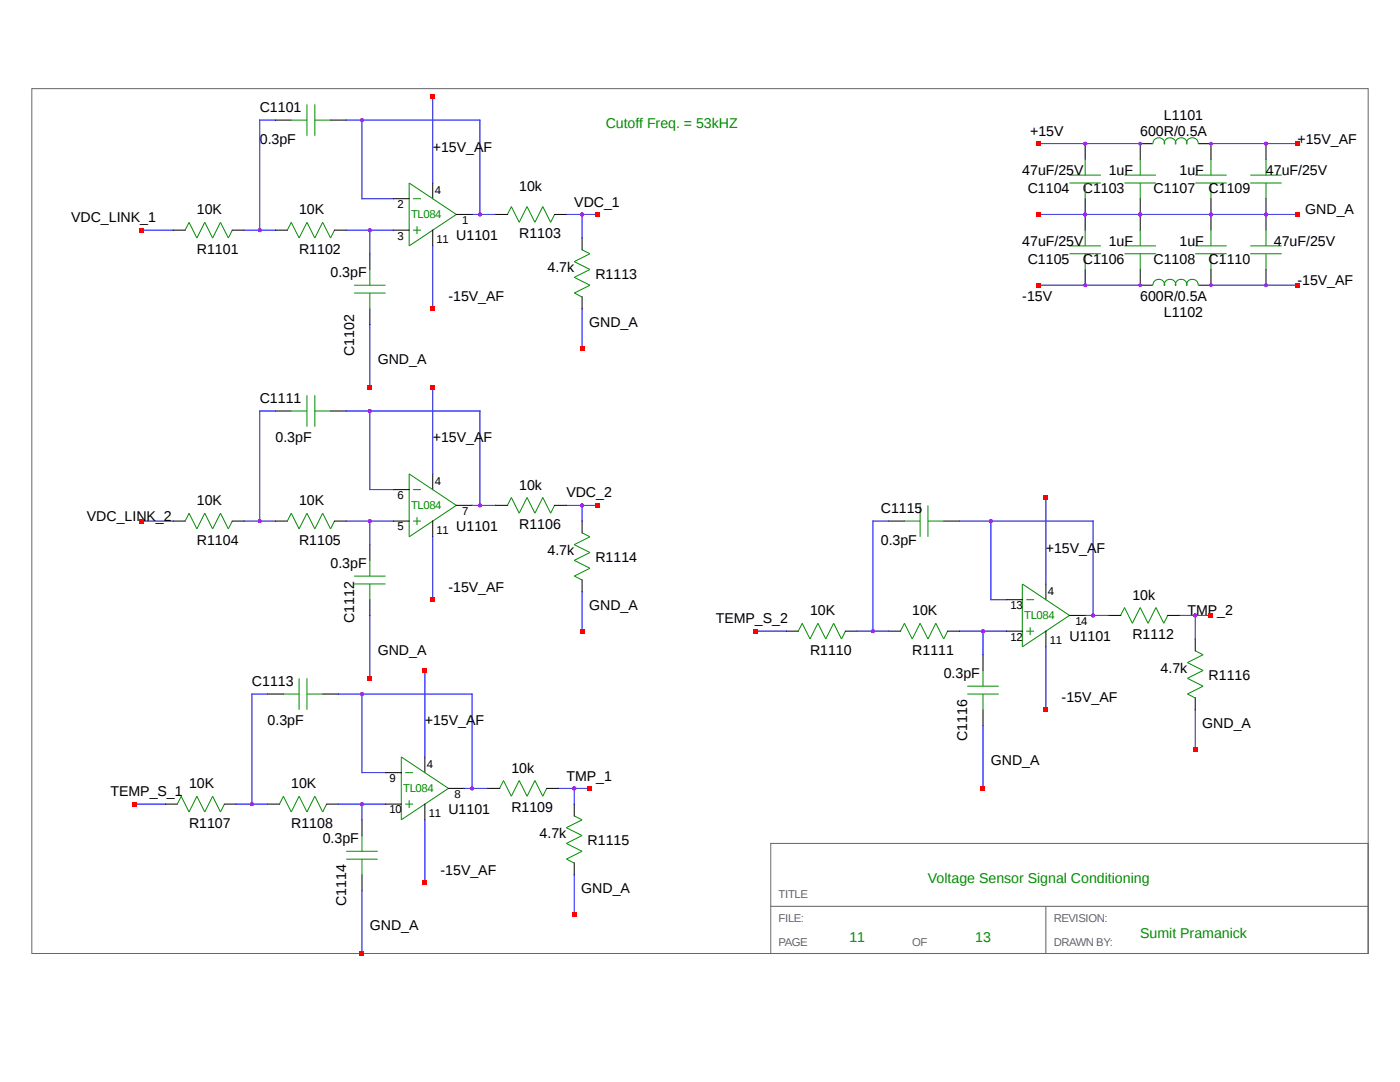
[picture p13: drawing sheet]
<svg xmlns="http://www.w3.org/2000/svg" width="279mm" height="216mm" viewBox="0 0 279 216" stroke-linecap="round" stroke-linejoin="round" font-family="sans-serif">
<defs><g id="words">
<g font-size="2.8">
<text x="51.8" y="22.4">C1101</text>
<text x="232.3" y="24">L1101</text>
<text x="51.8" y="28.7">0.3pF</text>
<text x="205.6" y="27.1">+15V</text>
<text x="227.6" y="27.1">600R/0.5A</text>
<text x="258.9" y="28.7">+15V_AF</text>
<text x="86.4" y="30.2">+15V_AF</text>
<text x="204" y="34.9">47uF/25V</text>
<text x="221.3" y="34.9">1uF</text>
<text x="235.4" y="34.9">1uF</text>
<text x="252.7" y="34.9">47uF/25V</text>
<text x="103.6" y="38.1">10k</text>
<text x="114.6" y="41.2">VDC_1</text>
<text x="205.1" y="38.5">C1104</text>
<text x="216.1" y="38.5">C1103</text>
<text x="230.2" y="38.5">C1107</text>
<text x="241.2" y="38.5">C1109</text>
<text x="14.2" y="44.4">VDC_LINK_1</text>
<text x="39.3" y="42.8">10K</text>
<text x="59.7" y="42.8">10K</text>
<text x="91.1" y="47.9">U1101</text>
<text x="103.6" y="47.5">R1103</text>
<text x="260.5" y="42.8">GND_A</text>
<text x="39.3" y="50.6">R1101</text>
<text x="59.7" y="50.6">R1102</text>
<text x="204" y="49.1">47uF/25V</text>
<text x="205.1" y="52.6">C1105</text>
<text x="216.1" y="52.6">C1106</text>
<text x="221.3" y="49.1">1uF</text>
<text x="230.2" y="52.6">C1108</text>
<text x="235.4" y="49.1">1uF</text>
<text x="241.2" y="52.6">C1110</text>
<text x="254.2" y="49.1">47uF/25V</text>
<text x="66" y="55.3">0.3pF</text>
<text x="109.3" y="54.2">4.7k</text>
<text x="118.8" y="55.7">R1113</text>
<text x="258.9" y="56.9">-15V_AF</text>
<text x="89.5" y="60">-15V_AF</text>
<text x="117.6" y="65.2">GND_A</text>
<text x="204" y="60">-15V</text>
<text x="227.6" y="60">600R/0.5A</text>
<text x="232.3" y="63.2">L1102</text>
<text x="70.7" y="71" transform="rotate(-90 70.7 71)">C1102</text>
<text x="75.4" y="72.6">GND_A</text>
<text x="51.8" y="80.4">C1111</text>
<text x="55" y="88.3">0.3pF</text>
<text x="86.4" y="88.3">+15V_AF</text>
<text x="39.3" y="100.8">10K</text>
<text x="59.7" y="100.8">10K</text>
<text x="103.6" y="97.7">10k</text>
<text x="113" y="99.3">VDC_2</text>
<text x="17.3" y="104">VDC_LINK_2</text>
<text x="91.1" y="105.9">U1101</text>
<text x="103.6" y="105.5">R1106</text>
<text x="175.8" y="102.4">C1115</text>
<text x="39.3" y="108.7">R1104</text>
<text x="59.7" y="108.7">R1105</text>
<text x="66" y="113.4">0.3pF</text>
<text x="109.3" y="110.7">4.7k</text>
<text x="118.8" y="112.2">R1114</text>
<text x="175.8" y="108.7">0.3pF</text>
<text x="208.7" y="110.2">+15V_AF</text>
<text x="89.5" y="118.1">-15V_AF</text>
<text x="226" y="119.7">10k</text>
<text x="70.7" y="124.4" transform="rotate(-90 70.7 124.4)">C1112</text>
<text x="117.6" y="121.6">GND_A</text>
<text x="142.8" y="124.4">TEMP_S_2</text>
<text x="161.7" y="122.8">10K</text>
<text x="182.1" y="122.8">10K</text>
<text x="237" y="122.8">TMP_2</text>
<text x="75.4" y="130.6">GND_A</text>
<text x="161.7" y="130.6">R1110</text>
<text x="182.1" y="130.6">R1111</text>
<text x="213.4" y="127.9">U1101</text>
<text x="226" y="127.5">R1112</text>
<text x="50.3" y="136.9">C1113</text>
<text x="188.3" y="135.4">0.3pF</text>
<text x="231.6" y="134.3">4.7k</text>
<text x="241.2" y="135.8">R1116</text>
<text x="211.9" y="140.1">-15V_AF</text>
<text x="53.4" y="144.8">0.3pF</text>
<text x="84.8" y="144.8">+15V_AF</text>
<text x="193" y="147.9" transform="rotate(-90 193 147.9)">C1116</text>
<text x="239.9" y="145.2">GND_A</text>
<text x="102" y="154.2">10k</text>
<text x="113" y="155.7">TMP_1</text>
<text x="197.7" y="152.6">GND_A</text>
<text x="22" y="158.9">TEMP_S_1</text>
<text x="37.7" y="157.3">10K</text>
<text x="58.1" y="157.3">10K</text>
<text x="37.7" y="165.2">R1107</text>
<text x="58.1" y="165.2">R1108</text>
<text x="89.5" y="162.4">U1101</text>
<text x="102" y="162">R1109</text>
<text x="107.7" y="167.2">4.7k</text>
<text x="64.4" y="168.3">0.3pF</text>
<text x="117.3" y="168.7">R1115</text>
<text x="87.9" y="174.6">-15V_AF</text>
<text x="116" y="178.1">GND_A</text>
<text x="69.1" y="180.8" transform="rotate(-90 69.1 180.8)">C1114</text>
<text x="73.8" y="185.6">GND_A</text>
</g>
<g font-size="2.8" fill="#008b00">
<text x="120.9" y="25.5">Cutoff Freq. = 53kHZ</text>
<text x="185.2" y="176.1">Voltage Sensor Signal Conditioning</text>
<text x="169.5" y="187.9">11</text>
<text x="194.6" y="187.9">13</text>
<text x="227.6" y="187.1">Sumit Pramanick</text>
</g>
<g font-size="2.3">
<text x="79.3" y="41.5">2</text>
<text x="86.8" y="38.8">4</text>
<text x="79.3" y="47.8">3</text>
<text x="92.2" y="44.6">1</text>
<text x="87.1" y="48.6">11</text>
<text x="79.3" y="99.6">6</text>
<text x="86.8" y="96.8">4</text>
<text x="79.3" y="105.8">5</text>
<text x="87.1" y="106.6">11</text>
<text x="92.2" y="102.7">7</text>
<text x="209.1" y="118.8">4</text>
<text x="201.7" y="121.5">13</text>
<text x="214.6" y="124.6">14</text>
<text x="201.7" y="127.8">12</text>
<text x="209.5" y="128.6">11</text>
<text x="85.2" y="153.3">4</text>
<text x="77.7" y="156">9</text>
<text x="90.7" y="159.2">8</text>
<text x="77.7" y="162.3">10</text>
<text x="85.6" y="163.1">11</text>
</g>
<g font-size="2.3" fill="#008b00">
<text x="82" y="43.5">TL084</text>
<text x="82" y="101.5">TL084</text>
<text x="204.4" y="123.5">TL084</text>
<text x="80.5" y="158">TL084</text>
</g>
<g font-size="2.3" fill="#666">
<text x="155.4" y="179.3">TITLE</text>
<text x="155.4" y="184">FILE:</text>
<text x="210.3" y="184">REVISION:</text>
<text x="155.4" y="188.7">PAGE</text>
<text x="182" y="188.7">OF</text>
<text x="210.3" y="188.7">DRAWN BY:</text>
</g>
</g></defs>
<path d="M6.3 17.7h266.7v172.6h-266.7zM153.8 168.3h119.2v22h-119.2zM153.8 180.8h119.2M208.7 180.8v9.5" fill="none" stroke="#666" stroke-width=".2"/>
<g fill="none" stroke="#008b00" stroke-width=".2">
<path d="M58.1 24h3.2M61.3 20.8v6.3M62.8 20.8v6.3M62.8 24h3.2M81.7 36.5l9.4 6.3-9.4 6.3zM82.4 39.7h1.6M213.4 36.5h6.3M213.4 34.9h6.3M216.6 31.8v3.1M216.6 36.5v3.2M224.4 36.5h6.3M224.4 34.9h6.3"/>
<path d="M227.6 31.8v3.1M227.6 36.5v3.2M229.9 28.7h.2a1.15 1.15 0 0 1 1.2-1.2 1.15 1.15 0 0 1 1.1 1.2 1.12 1.12 0 0 1 1.1-1.2 1.12 1.12 0 0 1 1.1 1.2 1.12 1.12 0 0 1 1.1-1.2 1.12 1.12 0 0 1 1.1 1.2 1.15 1.15 0 0 1 1.2-1.2 1.15 1.15 0 0 1 1.1 1.2h.2M238.5 36.5h6.3M238.5 34.9h6.3M241.7 31.8v3.1M241.7 36.5v3.2M249.5 36.5h6.3M249.5 34.9h6.3M252.7 31.8v3.1M252.7 36.5v3.2M36.9 45.9l.8-1.5 1.6 3.1 1.6-3.1 1.5 3.1 1.6-3.1 1.6 3.1 .8-1.6"/>
<path d="M57.3 45.9l.8-1.5 1.6 3.1 1.6-3.1 1.5 3.1 1.6-3.1 1.6 3.1 .7-1.6M70.7 58.5h6.2M70.7 56.9h6.2M73.8 53.8v3.1M73.8 58.5v3.1M82.4 45.9h1.6M83.2 45.1v1.6M102 41.2l1.6 3.2 1.6-3.2 1.6 3.2 1.5-3.2 1.6 3.2 .8-1.6M102.1 41.2l-.8 1.6M116.2 49.8l1.5 .8-3.1 1.6 3.1 1.6-3.1 1.5 3.1 1.6-3.1 1.6 1.6 .8M213.4 50.6h6.3M213.4 49.1h6.3"/>
<path d="M216.6 45.9v3.2M216.6 50.6v3.2M224.4 50.6h6.3M224.4 49.1h6.3M227.6 45.9v3.2M227.6 50.6v3.2M229.9 56.9h.2a1.15 1.15 0 0 1 1.2-1.2 1.15 1.15 0 0 1 1.1 1.3 1.12 1.12 0 0 1 1.1-1.3 1.12 1.12 0 0 1 1.1 1.3 1.12 1.12 0 0 1 1.1-1.3 1.12 1.12 0 0 1 1.1 1.3 1.15 1.15 0 0 1 1.2-1.3 1.15 1.15 0 0 1 1.1 1.2h.2M238.5 50.6h6.3M238.5 49.1h6.3M241.7 45.9v3.2M241.7 50.6v3.2M249.5 50.6h6.3"/>
<path d="M249.5 49.1h6.3M252.7 45.9v3.2M252.7 50.6v3.2M61.3 78.9v6.2M62.8 78.9v6.2M58.1 82h3.2M62.8 82h3.2M81.7 94.6l9.4 6.2-9.4 6.3zM82.4 97.7h1.6M102 99.3l1.6 3.1 1.6-3.1 1.6 3.1 1.5-3.1 1.6 3.1 .8-1.6M102.1 99.3l-.8 1.5M36.9 104l.8-1.6 1.6 3.1 1.6-3.1 1.5 3.1 1.6-3.1 1.6 3.1 .8-1.5"/>
<path d="M57.3 104l.8-1.6 1.6 3.1 1.6-3.1 1.5 3.1 1.6-3.1 1.6 3.1 .7-1.5M70.7 116.5h6.2M70.7 115h6.2M73.8 111.8v3.2M73.8 116.5v3.2M82.4 104h1.6M83.2 103.2v1.6M116.2 106.3l1.5 .8-3.1 1.6 3.1 1.5-3.1 1.6 3.1 1.6-3.1 1.6 1.6 .7M180.5 104h3.1M183.6 100.8v6.3M185.2 104h3.1M185.2 100.8v6.3"/>
<path d="M204 116.5l9.4 6.3-9.4 6.3zM204.8 119.7h1.6M56.6 138.5h3.1M59.7 135.4v6.2M61.3 135.4v6.2M61.3 138.5h3.1M159.3 125.9l.8-1.5 1.6 3.1 1.5-3.1 1.6 3.1 1.6-3.1 1.5 3.1 .8-1.6M179.7 125.9l.8-1.5 1.6 3.1 1.5-3.1 1.6 3.1 1.6-3.1 1.5 3.1 .8-1.6M193 138.5h6.3M193 136.9h6.3M196.2 133.8v3.1M196.2 138.5v3.1"/>
<path d="M204.8 125.9h1.6M205.6 125.2v1.5M223.6 122.8l.8-1.6 1.6 3.2 1.6-3.2 1.5 3.2 1.6-3.2 1.6 3.2 .7-1.6M237 138.5l1.5 .8M238.5 129.9l1.6 .7-3.1 1.6 3.1 1.6-3.1 1.6 3.1 1.5-3.1 1.6M56.6 158.9l1.5 3.1 1.6-3.1 1.6 3.1 1.5-3.1 1.6 3.1 .8-1.5M56.6 158.9l-.8 1.6M80.1 151l9.4 6.3-9.4 6.3zM80.9 154.2h1.5M81.7 159.7v1.5M99.7 157.3l.8-1.6 1.5 3.2 1.6-3.2 1.6 3.2 1.6-3.2 1.5 3.2 .8-1.6M35.4 160.5l.8-1.6 1.5 3.1 1.6-3.1 1.6 3.1 1.5-3.1 1.6 3.1 .8-1.5"/>
<path d="M69.1 171.4h6.3M69.1 169.9h6.3M72.2 166.7v3.2M72.2 171.4v3.2M80.9 160.5h1.5M114.6 162.8l1.6 .8-3.2 1.6 3.2 1.5-3.2 1.6 3.2 1.6-3.2 1.5 1.6 .8"/>
</g>
<g fill="none" stroke="#000" stroke-width=".2">
<path d="M55 24h3.1M66 24h3.1M78.5 39.7h3.2M86.4 36.5v3.2M216.6 28.7v3.1M216.6 39.7v6.2M227.6 39.7v6.2M229.9 28.7h-2.3v3.1M239.3 28.7h2.4v3.1M241.7 39.7v6.2M252.7 28.7v3.1M252.7 39.7v6.2"/>
<path d="M34.6 45.9h2.4M46.4 45.9h2.3M55 45.9h2.4M66.7 45.9h2.4M73.8 50.6v3.2M78.5 45.9h3.2M86.4 45.9v3.2M91.1 42.8h3.1M98.9 42.8h2.4M110.7 42.8h2.3M116.2 47.5v2.3M116.2 59.2v2.4"/>
<path d="M216.6 53.8v3.1M227.6 53.8v3.1h2.3M241.7 53.8v3.1h-2.4M252.7 53.8v3.1M73.8 61.6v3.2M55 82h3.1M66 82h3.1M78.5 97.7h3.2M86.4 94.6v3.1M34.6 104h2.4M46.4 104h2.3M55 104h2.4"/>
<path d="M66.7 104h2.4M73.8 108.7v3.1M73.8 119.7v3.1M78.5 104h3.2M86.4 104v3.1M91.1 100.8h3.1M98.9 100.8h2.4M110.7 100.8h2.3M116.2 104v2.3M116.2 115.7v2.4M177.4 104h3.1M188.3 104h3.2"/>
<path d="M200.9 119.7h3.1M208.7 116.5v3.2M53.4 138.5h3.2M64.4 138.5h3.1M157 125.9h2.3M168.7 125.9h2.4M177.4 125.9h2.3M189.1 125.9h2.4M196.2 130.6v3.2M200.9 125.9h3.1M208.7 125.9v3.2M213.4 122.8h3.2"/>
<path d="M221.3 122.8h2.4M233 122.8h2.4M238.5 127.5v2.4M238.5 139.2v2.4M76.9 154.2h3.2M84.8 151v3.2M89.5 157.3h3.1M97.3 157.3h2.4M109.1 157.3h2.4M196.2 141.6v3.2M33 160.5h2.4M44.8 160.5h2.3"/>
<path d="M53.4 160.5h2.4M65.2 160.5h2.3M72.2 163.6v3.1M72.2 174.6v3.1M76.9 160.5h3.2M84.8 160.5v3.1M114.6 160.5v2.3M114.6 172.2v2.4"/>
</g>
<g fill="none" stroke="#00f" stroke-width=".2">
<path d="M86.4 19.3v17.2M55 24h-3.2v21.9M69.1 24h26.7v18.8M72.2 24v15.7h6.3M207.2 28.7h20.4M241.7 28.7h17.2M28.3 45.9h6.3M48.7 45.9h6.3M69.1 45.9h9.4M73.8 45.9v4.7M86.4 49.1v12.5M94.2 42.8h4.7"/>
<path d="M113 42.8h6.3M116.2 42.8v4.7M207.2 42.8h51.7M207.2 56.9h20.4M241.7 56.9h17.2M73.8 64.8v12.5M86.4 77.3v17.3M116.2 61.6v7.9M55 82h-3.2v22M69.1 82h26.7v18.8M73.8 82v15.7h4.7M208.7 99.3v17.2"/>
<path d="M28.3 104h6.3M48.7 104h6.3M69.1 104h9.4M73.8 104v4.7M86.4 107.1v12.6M94.2 100.8h4.7M113 100.8h6.3M116.2 100.8v3.2M116.2 118.1v7.8M177.4 104h-3.2v21.9M191.5 104h26.6v18.8M197.7 104v15.7h3.2"/>
<path d="M53.4 138.5h-3.1v22M67.5 138.5h26.7v18.8M72.2 138.5v15.7h4.7M73.8 122.8v12.6M84.8 133.8v17.2M150.7 125.9h6.3M171.1 125.9h6.3M191.5 125.9h9.4M196.2 125.9v4.7M208.7 129.1v12.5M216.6 122.8h4.7M235.4 122.8h6.3"/>
<path d="M238.5 122.8v4.7M92.6 157.3h4.7M111.5 157.3h6.2M114.6 157.3v3.2M196.2 144.8v12.5M238.5 141.6v7.9M26.7 160.5h6.3M47.1 160.5h6.3M67.5 160.5h9.4M72.2 160.5v3.1M72.2 177.7v12.6M84.8 163.6v12.5"/>
<path d="M114.6 174.6v7.8"/>
</g>
<g fill="#a020f0">
<circle cx="51.8" cy="45.9" r=".4"/>
<circle cx="95.8" cy="42.8" r=".4"/>
<circle cx="227.6" cy="42.8" r=".4"/>
<circle cx="216.6" cy="42.8" r=".4"/>
<circle cx="216.6" cy="28.7" r=".4"/>
</g>
<path d="M206.7 28.2h.9v.9h-.9z" fill="#f00"/>
<g fill="#a020f0">
<circle cx="227.6" cy="28.7" r=".4"/>
<circle cx="252.7" cy="28.7" r=".4"/>
<circle cx="241.7" cy="28.7" r=".4"/>
</g>
<path d="M258.5 28.2h.9v.9h-.9z" fill="#f00"/>
<g fill="#a020f0">
<circle cx="227.6" cy="42.8" r=".4"/>
<circle cx="216.6" cy="42.8" r=".4"/>
<circle cx="241.7" cy="42.8" r=".4"/>
<circle cx="252.7" cy="42.8" r=".4"/>
</g>
<g fill="#f00">
<path d="M206.7 42.3h.9v1h-.9z"/>
<path d="M258.5 42.3h.9v1h-.9z"/>
</g>
<circle cx="252.7" cy="56.9" r=".4" fill="#a020f0"/>
<path d="M258.5 56.4h.9v1h-.9z" fill="#f00"/>
<g fill="#a020f0">
<circle cx="241.7" cy="56.9" r=".4"/>
<circle cx="216.6" cy="56.9" r=".4"/>
<circle cx="227.6" cy="56.9" r=".4"/>
</g>
<path d="M206.7 56.4h.9v1h-.9z" fill="#f00"/>
<g fill="#a020f0">
<circle cx="216.6" cy="56.9" r=".4"/>
<circle cx="216.6" cy="42.8" r=".4"/>
<circle cx="227.6" cy="42.8" r=".4"/>
<circle cx="241.7" cy="42.8" r=".4"/>
<circle cx="252.7" cy="42.8" r=".4"/>
<circle cx="252.7" cy="28.7" r=".4"/>
<circle cx="252.7" cy="56.9" r=".4"/>
</g>
<g fill="#f00">
<path d="M85.9 61.1h.9v1h-.9z"/>
<path d="M73.3 76.8h1v1h-1z"/>
<path d="M27.8 45.5h1v.9h-1z"/>
</g>
<circle cx="116.2" cy="42.8" r=".4" fill="#a020f0"/>
<path d="M118.8 42.3h1v1h-1z" fill="#f00"/>
<g fill="#a020f0">
<circle cx="72.2" cy="24" r=".4"/>
<circle cx="95.8" cy="42.8" r=".4"/>
</g>
<path d="M85.9 18.8h.9v.9h-.9z" fill="#f00"/>
<g fill="#a020f0">
<circle cx="51.8" cy="104" r=".4"/>
<circle cx="95.8" cy="100.8" r=".4"/>
</g>
<g fill="#f00">
<path d="M85.9 119.2h.9v.9h-.9z"/>
<path d="M73.3 134.9h1v.9h-1z"/>
<path d="M27.8 103.5h1v.9h-1z"/>
</g>
<circle cx="116.2" cy="100.8" r=".4" fill="#a020f0"/>
<path d="M118.8 100.4h1v.9h-1z" fill="#f00"/>
<g fill="#a020f0">
<circle cx="73.8" cy="82" r=".4"/>
<circle cx="95.8" cy="100.8" r=".4"/>
</g>
<path d="M85.9 76.8h.9v1h-.9z" fill="#f00"/>
<g fill="#a020f0">
<circle cx="50.3" cy="160.5" r=".4"/>
<circle cx="94.2" cy="157.3" r=".4"/>
</g>
<g fill="#f00">
<path d="M84.3 175.7h1v.9h-1z"/>
<path d="M71.8 189.8h.9v.9h-.9z"/>
<path d="M26.3 160h.9v.9h-.9z"/>
</g>
<circle cx="114.6" cy="157.3" r=".4" fill="#a020f0"/>
<path d="M117.3 156.8h.9v1h-.9z" fill="#f00"/>
<g fill="#a020f0">
<circle cx="72.2" cy="138.5" r=".4"/>
<circle cx="94.2" cy="157.3" r=".4"/>
</g>
<path d="M84.3 133.3h1v1h-1z" fill="#f00"/>
<g fill="#a020f0">
<circle cx="174.2" cy="125.9" r=".4"/>
<circle cx="218.1" cy="122.8" r=".4"/>
</g>
<g fill="#f00">
<path d="M208.3 141.2h.9v.9h-.9z"/>
<path d="M195.7 156.8h.9v1h-.9z"/>
<path d="M150.2 125.5h1v.9h-1z"/>
</g>
<circle cx="238.5" cy="122.8" r=".4" fill="#a020f0"/>
<path d="M241.2 122.3h.9v1h-.9z" fill="#f00"/>
<g fill="#a020f0">
<circle cx="197.7" cy="104" r=".4"/>
<circle cx="218.1" cy="122.8" r=".4"/>
</g>
<path d="M208.3 98.8h.9v.9h-.9z" fill="#f00"/>
<circle cx="116.2" cy="42.8" r=".4" fill="#a020f0"/>
<g fill="#f00">
<path d="M115.7 69h.9v.9h-.9z"/>
<path d="M115.7 125.5h.9v.9h-.9z"/>
<path d="M114.1 181.9h1v1h-1z"/>
<path d="M238.1 149h.9v.9h-.9z"/>
</g>
<g fill="#a020f0">
<circle cx="116.2" cy="100.8" r=".4"/>
<circle cx="114.6" cy="157.3" r=".4"/>
<circle cx="238.5" cy="122.8" r=".4"/>
<circle cx="73.8" cy="45.9" r=".4"/>
<circle cx="72.2" cy="24" r=".4"/>
<circle cx="73.8" cy="104" r=".4"/>
<circle cx="73.8" cy="82" r=".4"/>
<circle cx="72.2" cy="160.5" r=".4"/>
<circle cx="72.2" cy="138.5" r=".4"/>
<circle cx="196.2" cy="125.9" r=".4"/>
<circle cx="197.7" cy="104" r=".4"/>
</g>
<use href="#words"/>
</svg>
